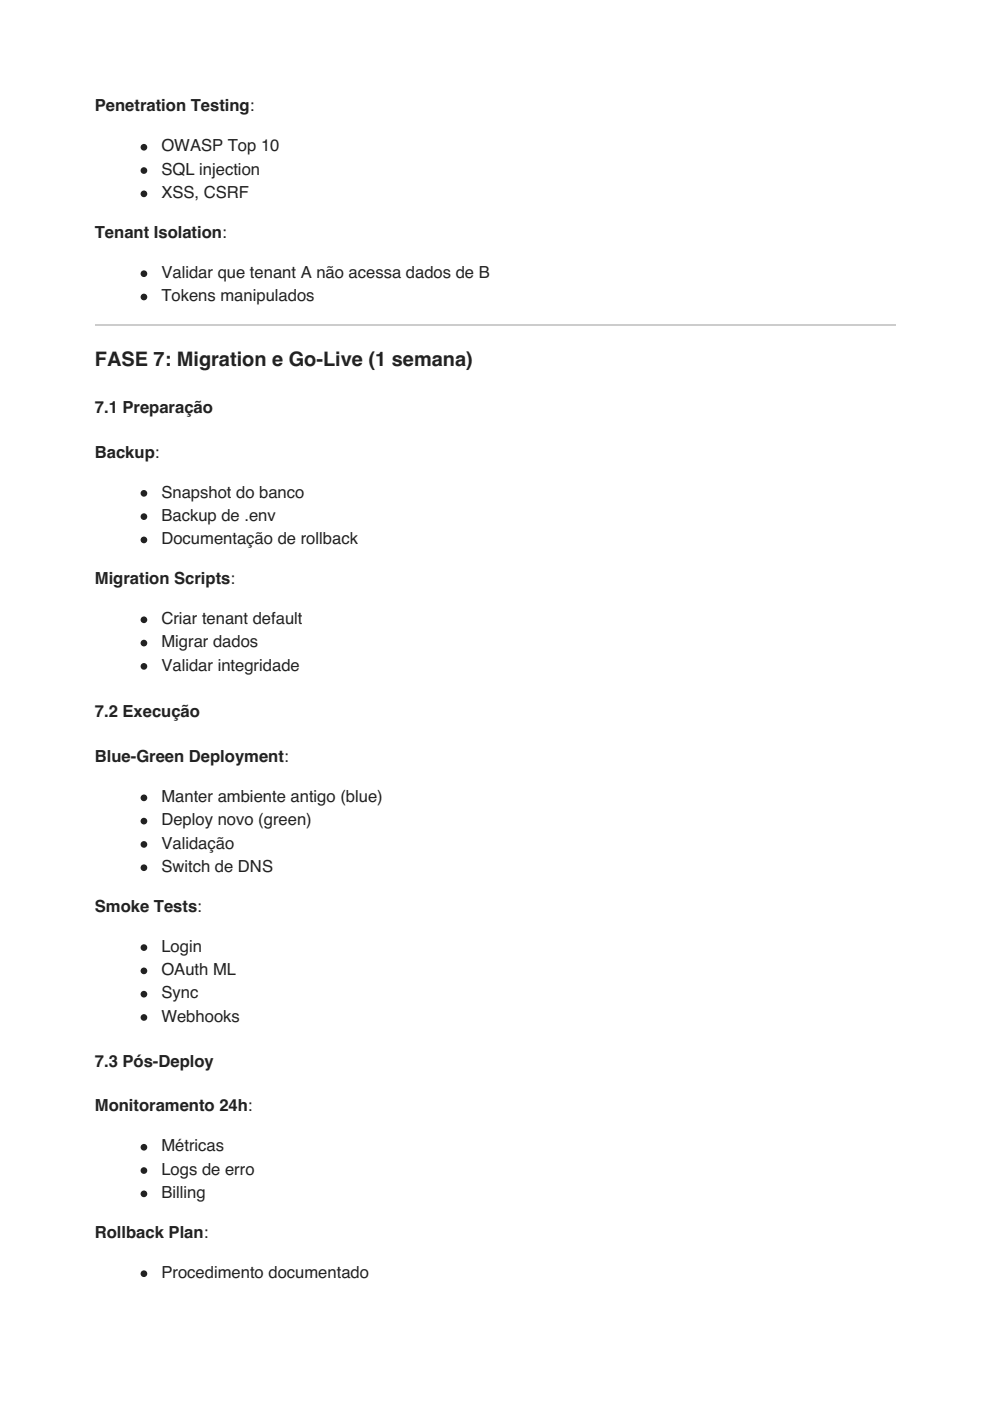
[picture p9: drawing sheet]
<svg xmlns="http://www.w3.org/2000/svg" width="210mm" height="297mm" viewBox="0 0 210 297" stroke-linecap="round" stroke-linejoin="round" font-family="sans-serif">
<defs><g id="words">
<text font-size="4.2" fill="#222" x="20.1" y="77.6">FASE 7: Migration e Go-Live (1 semana)</text>
<g font-size="3.5" fill="#222">
<text x="20.1" y="23.6">Penetration Testing:</text>
<text x="34.2" y="32.1">OWASP Top 10</text>
<text x="34.2" y="37">SQL injection</text>
<text x="34.2" y="42">XSS, CSRF</text>
<text x="20.1" y="50.4">Tenant Isolation:</text>
<text x="34.2" y="58.9">Validar que tenant A não acessa dados de B</text>
<text x="34.2" y="63.9">Tokens manipulados</text>
<text x="20.1" y="87.5">7.1 Preparação</text>
<text x="20.1" y="97">Backup:</text>
<text x="34.2" y="105.5">Snapshot do banco</text>
<text x="34.2" y="110.4">Backup de .env</text>
<text x="34.2" y="115.4">Documentação de rollback</text>
<text x="20.1" y="123.8">Migration Scripts:</text>
<text x="34.2" y="132.3">Criar tenant default</text>
<text x="34.2" y="137.2">Migrar dados</text>
<text x="34.2" y="142.2">Validar integridade</text>
<text x="20.1" y="152">7.2 Execução</text>
<text x="20.1" y="161.6">Blue-Green Deployment:</text>
<text x="34.2" y="170">Manter ambiente antigo (blue)</text>
<text x="34.2" y="175">Deploy novo (green)</text>
<text x="34.2" y="179.9">Validação</text>
<text x="34.2" y="184.9">Switch de DNS</text>
<text x="20.1" y="193.3">Smoke Tests:</text>
<text x="34.2" y="201.8">Login</text>
<text x="34.2" y="206.7">OAuth ML</text>
<text x="34.2" y="211.7">Sync</text>
<text x="34.2" y="216.6">Webhooks</text>
<text x="20.1" y="226.1">7.3 Pós-Deploy</text>
<text x="20.1" y="235.7">Monitoramento 24h:</text>
<text x="34.2" y="244.1">Métricas</text>
<text x="34.2" y="249.1">Logs de erro</text>
<text x="34.2" y="254">Billing</text>
<text x="20.1" y="262.5">Rollback Plan:</text>
<text x="34.2" y="270.9">Procedimento documentado</text>
</g>
</g></defs>
<path d="M20.1 69h169.7" fill="none" stroke="#ccc" stroke-width=".35"/>
<g fill="#222" stroke="#222" stroke-width=".35">
<circle cx="30.5" cy="31.2" r=".53"/>
<circle cx="30.5" cy="36.2" r=".53"/>
<circle cx="30.5" cy="41.1" r=".53"/>
<circle cx="30.5" cy="58" r=".53"/>
<circle cx="30.5" cy="63" r=".53"/>
<circle cx="30.5" cy="104.6" r=".53"/>
<circle cx="30.5" cy="109.5" r=".53"/>
<circle cx="30.5" cy="114.5" r=".53"/>
<circle cx="30.5" cy="131.4" r=".53"/>
<circle cx="30.5" cy="136.3" r=".53"/>
<circle cx="30.5" cy="141.3" r=".53"/>
<circle cx="30.5" cy="169.2" r=".53"/>
<circle cx="30.5" cy="174.1" r=".53"/>
<circle cx="30.5" cy="179" r=".53"/>
<circle cx="30.5" cy="184" r=".53"/>
<circle cx="30.5" cy="200.9" r=".53"/>
<circle cx="30.5" cy="205.8" r=".53"/>
<circle cx="30.5" cy="210.8" r=".53"/>
<circle cx="30.5" cy="215.7" r=".53"/>
<circle cx="30.5" cy="243.2" r=".53"/>
<circle cx="30.5" cy="248.2" r=".53"/>
<circle cx="30.5" cy="253.1" r=".53"/>
<circle cx="30.5" cy="270.1" r=".53"/>
</g>
<use href="#words"/>
</svg>
